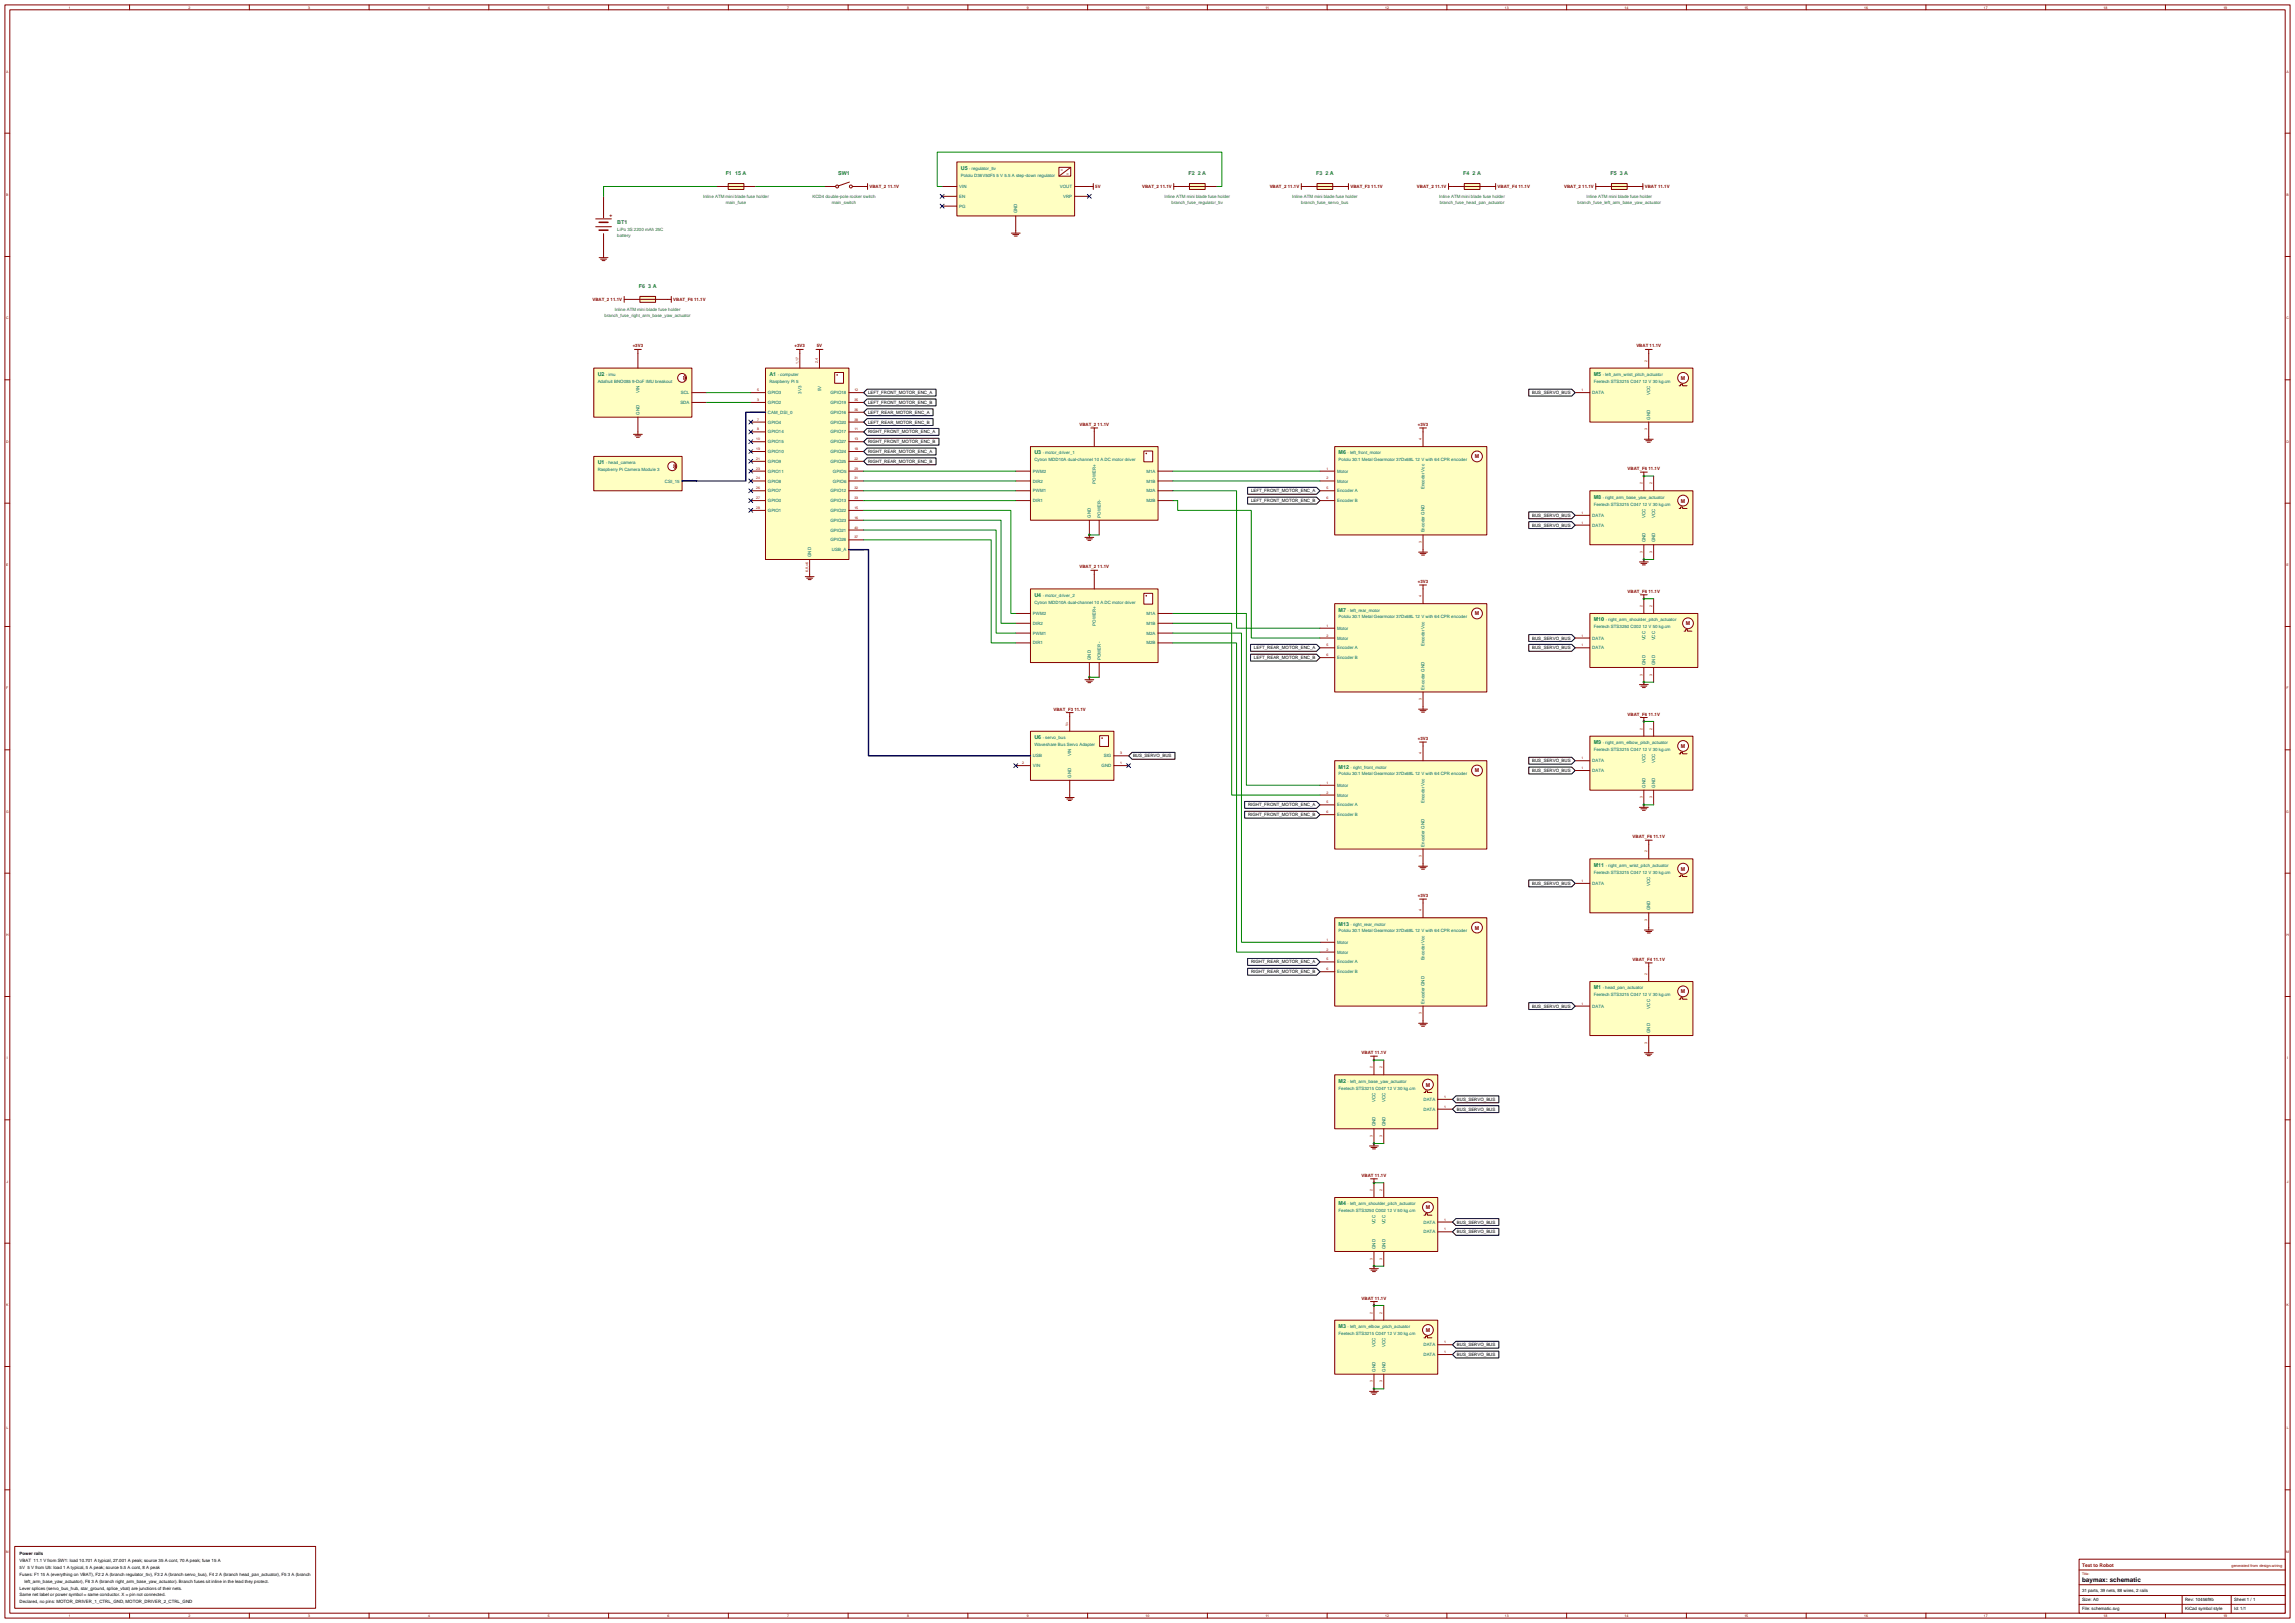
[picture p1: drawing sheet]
<svg xmlns="http://www.w3.org/2000/svg" width="1650mm" height="1167mm" viewBox="0 0 1650 1167" stroke-linecap="round" stroke-linejoin="round" font-family="sans-serif">
<defs><g id="words">
<text font-size="4.6" x="1497" y="1137">baymax: schematic</text>
<g font-size="3.9" fill="#006363">
<text x="522" y="126">F1 15 A</text>
<text x="603" y="126">SW1</text>
<text x="691" y="122">U5</text>
<text x="854" y="126">F2 2 A</text>
<text x="946" y="126">F3 2 A</text>
<text x="1052" y="126">F4 2 A</text>
<text x="1158" y="126">F5 3 A</text>
<text x="444" y="161">BT1</text>
<text x="459" y="207">F6 3 A</text>
<text x="430" y="270">U2</text>
<text x="553" y="270">A1</text>
<text x="1146" y="270">M5</text>
<text x="744" y="327">U3</text>
<text x="962" y="327">M6</text>
<text x="430" y="334">U1</text>
<text x="1146" y="358">M8</text>
<text x="744" y="429">U4</text>
<text x="962" y="440">M7</text>
<text x="1146" y="447">M10</text>
<text x="744" y="531">U6</text>
<text x="1146" y="535">M9</text>
<text x="962" y="552">M12</text>
<text x="1146" y="623">M11</text>
<text x="962" y="665">M13</text>
<text x="1146" y="711">M1</text>
<text x="962" y="778">M2</text>
<text x="962" y="866">M4</text>
<text x="962" y="955">M3</text>
</g>
<g font-size="3.9" fill="#850000">
<text x="1208" y="273">M</text>
<text x="1060" y="329">M</text>
<text x="1208" y="361">M</text>
<text x="1060" y="442">M</text>
<text x="1212" y="449">M</text>
<text x="1208" y="538">M</text>
<text x="1060" y="555">M</text>
<text x="1208" y="626">M</text>
<text x="1060" y="668">M</text>
<text x="1208" y="714">M</text>
<text x="1025" y="781">M</text>
<text x="1025" y="869">M</text>
<text x="1025" y="957">M</text>
</g>
<g font-size="3.5" fill="#850000">
<text x="438" y="156">+</text>
<text x="1497" y="1126">Text to Robot</text>
</g>
<g font-size="3.2" fill="#006363">
<text x="697" y="122">· regulator_5v</text>
<text x="691" y="127">Pololu D36V50F5 5 V 5.5 A step-down regulator</text>
<text x="690" y="135">VIN</text>
<text x="762" y="135">VOUT</text>
<text x="506" y="143">Inline ATM mini blade fuse holder</text>
<text x="584" y="143">KCD4 double-pole rocker switch</text>
<text x="690" y="142">EN</text>
<text x="764" y="142">VRP</text>
<text x="837" y="143">Inline ATM mini blade fuse holder</text>
<text x="929" y="143">Inline ATM mini blade fuse holder</text>
<text x="1035" y="143">Inline ATM mini blade fuse holder</text>
<text x="1141" y="143">Inline ATM mini blade fuse holder</text>
<text x="522" y="147">main_fuse</text>
<text x="598" y="147">main_switch</text>
<text x="690" y="149">PG</text>
<text x="842" y="147">branch_fuse_regulator_5v</text>
<text x="936" y="147">branch_fuse_servo_bus</text>
<text x="1035" y="147">branch_fuse_head_pan_actuator</text>
<text x="1134" y="147">branch_fuse_left_arm_base_yaw_actuator</text>
<text x="731" y="153" transform="rotate(-90 731 153)">GND</text>
<text x="444" y="166">LiPo 3S 2200 mAh 25C</text>
<text x="444" y="170">battery</text>
<text x="435" y="228">branch_fuse_right_arm_base_yaw_actuator</text>
<text x="442" y="224">Inline ATM mini blade fuse holder</text>
<text x="430" y="275">Adafruit BNO085 9-DoF IMU breakout</text>
<text x="436" y="270">· imu</text>
<text x="553" y="275">Raspberry Pi 5</text>
<text x="559" y="270">· computer</text>
<text x="1146" y="275">Feetech STS3215 C047 12 V 30 kg.cm</text>
<text x="1152" y="270">· left_arm_wrist_pitch_actuator</text>
<text x="590" y="281" transform="rotate(-90 590 281)">5V</text>
<text x="460" y="283" transform="rotate(-90 460 283)">VIN</text>
<text x="489" y="283">SCL</text>
<text x="552" y="283">GPIO3</text>
<text x="576" y="283" transform="rotate(-90 576 283)">3V3</text>
<text x="597" y="283">GPIO18</text>
<text x="1145" y="283">DATA</text>
<text x="1186" y="284" transform="rotate(-90 1186 284)">VCC</text>
<text x="489" y="290">SDA</text>
<text x="552" y="290">GPIO2</text>
<text x="597" y="290">GPIO19</text>
<text x="460" y="298" transform="rotate(-90 460 298)">GND</text>
<text x="552" y="297">CAM_DSI_0</text>
<text x="597" y="297">GPIO16</text>
<text x="552" y="305">GPIO4</text>
<text x="597" y="305">GPIO20</text>
<text x="1186" y="302" transform="rotate(-90 1186 302)">GND</text>
<text x="552" y="312">GPIO14</text>
<text x="597" y="312">GPIO17</text>
<text x="552" y="319">GPIO15</text>
<text x="597" y="319">GPIO27</text>
<text x="552" y="326">GPIO10</text>
<text x="597" y="326">GPIO24</text>
<text x="750" y="327">· motor_driver_1</text>
<text x="969" y="327">· left_front_motor</text>
<text x="436" y="334">· head_camera</text>
<text x="552" y="333">GPIO9</text>
<text x="597" y="333">GPIO25</text>
<text x="744" y="332">Cytron MDD10A dual-channel 10 A DC motor driver</text>
<text x="962" y="332">Pololu 30:1 Metal Gearmotor 37Dx68L 12 V with 64 CPR encoder</text>
<text x="430" y="339">Raspberry Pi Camera Module 3</text>
<text x="552" y="340">GPIO11</text>
<text x="599" y="340">GPIO5</text>
<text x="743" y="340">PWM2</text>
<text x="824" y="340">M1A</text>
<text x="961" y="340">Motor</text>
<text x="478" y="347">CSI_15</text>
<text x="552" y="347">GPIO8</text>
<text x="599" y="347">GPIO6</text>
<text x="743" y="347">DIR2</text>
<text x="788" y="348" transform="rotate(-90 788 348)">POWER+</text>
<text x="824" y="347">M1B</text>
<text x="961" y="347">Motor</text>
<text x="552" y="354">GPIO7</text>
<text x="597" y="354">GPIO12</text>
<text x="743" y="354">PWM1</text>
<text x="824" y="354">M2A</text>
<text x="961" y="354">Encoder A</text>
<text x="1024" y="352" transform="rotate(-90 1024 352)">Encoder Vcc</text>
<text x="1152" y="358">· right_arm_base_yaw_actuator</text>
<text x="552" y="361">GPIO0</text>
<text x="597" y="361">GPIO13</text>
<text x="743" y="361">DIR1</text>
<text x="824" y="361">M2B</text>
<text x="961" y="361">Encoder B</text>
<text x="1146" y="363">Feetech STS3215 C047 12 V 30 kg.cm</text>
<text x="552" y="368">GPIO1</text>
<text x="597" y="368">GPIO22</text>
<text x="1145" y="372">DATA</text>
<text x="597" y="375">GPIO23</text>
<text x="784" y="372" transform="rotate(-90 784 372)">GND</text>
<text x="791" y="372" transform="rotate(-90 791 372)">POWER-</text>
<text x="1183" y="372" transform="rotate(-90 1183 372)">VCC</text>
<text x="1190" y="372" transform="rotate(-90 1190 372)">VCC</text>
<text x="597" y="382">GPIO21</text>
<text x="1024" y="383" transform="rotate(-90 1024 383)">Encoder GND</text>
<text x="1145" y="379">DATA</text>
<text x="597" y="389">GPIO26</text>
<text x="1183" y="390" transform="rotate(-90 1183 390)">GND</text>
<text x="1190" y="390" transform="rotate(-90 1190 390)">GND</text>
<text x="583" y="400" transform="rotate(-90 583 400)">GND</text>
<text x="598" y="396">USB_A</text>
<text x="750" y="429">· motor_driver_2</text>
<text x="744" y="434">Cytron MDD10A dual-channel 10 A DC motor driver</text>
<text x="743" y="442">PWM2</text>
<text x="824" y="442">M1A</text>
<text x="969" y="440">· left_rear_motor</text>
<text x="743" y="449">DIR2</text>
<text x="788" y="450" transform="rotate(-90 788 450)">POWER+</text>
<text x="824" y="449">M1B</text>
<text x="962" y="444">Pololu 30:1 Metal Gearmotor 37Dx68L 12 V with 64 CPR encoder</text>
<text x="1154" y="447">· right_arm_shoulder_pitch_actuator</text>
<text x="961" y="453">Motor</text>
<text x="1146" y="452">Feetech STS3250 C002 12 V 50 kg.cm</text>
<text x="743" y="456">PWM1</text>
<text x="824" y="456">M2A</text>
<text x="961" y="460">Motor</text>
<text x="1145" y="460">DATA</text>
<text x="1183" y="460" transform="rotate(-90 1183 460)">VCC</text>
<text x="1190" y="460" transform="rotate(-90 1190 460)">VCC</text>
<text x="743" y="463">DIR1</text>
<text x="824" y="463">M2B</text>
<text x="961" y="467">Encoder A</text>
<text x="1024" y="465" transform="rotate(-90 1024 465)">Encoder Vcc</text>
<text x="1145" y="467">DATA</text>
<text x="961" y="474">Encoder B</text>
<text x="784" y="474" transform="rotate(-90 784 474)">GND</text>
<text x="791" y="474" transform="rotate(-90 791 474)">POWER-</text>
<text x="1183" y="478" transform="rotate(-90 1183 478)">GND</text>
<text x="1190" y="478" transform="rotate(-90 1190 478)">GND</text>
<text x="1024" y="496" transform="rotate(-90 1024 496)">Encoder GND</text>
<text x="750" y="531">· servo_bus</text>
<text x="744" y="536">Waveshare Bus Servo Adapter</text>
<text x="1146" y="540">Feetech STS3215 C047 12 V 30 kg.cm</text>
<text x="1152" y="535">· right_arm_elbow_pitch_actuator</text>
<text x="743" y="544">USB</text>
<text x="770" y="544" transform="rotate(-90 770 544)">VIN</text>
<text x="794" y="544">SIG</text>
<text x="743" y="551">VIN</text>
<text x="792" y="551">GND</text>
<text x="1145" y="548">DATA</text>
<text x="1183" y="549" transform="rotate(-90 1183 549)">VCC</text>
<text x="1190" y="549" transform="rotate(-90 1190 549)">VCC</text>
<text x="962" y="557">Pololu 30:1 Metal Gearmotor 37Dx68L 12 V with 64 CPR encoder</text>
<text x="971" y="552">· right_front_motor</text>
<text x="1145" y="555">DATA</text>
<text x="770" y="559" transform="rotate(-90 770 559)">GND</text>
<text x="961" y="566">Motor</text>
<text x="1183" y="566" transform="rotate(-90 1183 566)">GND</text>
<text x="1190" y="566" transform="rotate(-90 1190 566)">GND</text>
<text x="961" y="573">Motor</text>
<text x="961" y="580">Encoder A</text>
<text x="1024" y="578" transform="rotate(-90 1024 578)">Encoder Vcc</text>
<text x="961" y="587">Encoder B</text>
<text x="1024" y="609" transform="rotate(-90 1024 609)">Encoder GND</text>
<text x="1154" y="623">· right_arm_wrist_pitch_actuator</text>
<text x="1146" y="628">Feetech STS3215 C047 12 V 30 kg.cm</text>
<text x="1145" y="636">DATA</text>
<text x="1186" y="637" transform="rotate(-90 1186 637)">VCC</text>
<text x="1186" y="654" transform="rotate(-90 1186 654)">GND</text>
<text x="971" y="665">· right_rear_motor</text>
<text x="962" y="670">Pololu 30:1 Metal Gearmotor 37Dx68L 12 V with 64 CPR encoder</text>
<text x="961" y="678">Motor</text>
<text x="961" y="686">Motor</text>
<text x="961" y="693">Encoder A</text>
<text x="1024" y="690" transform="rotate(-90 1024 690)">Encoder Vcc</text>
<text x="961" y="700">Encoder B</text>
<text x="1152" y="711">· head_pan_actuator</text>
<text x="1146" y="716">Feetech STS3215 C047 12 V 30 kg.cm</text>
<text x="1024" y="721" transform="rotate(-90 1024 721)">Encoder GND</text>
<text x="1145" y="724">DATA</text>
<text x="1186" y="725" transform="rotate(-90 1186 725)">VCC</text>
<text x="1186" y="743" transform="rotate(-90 1186 743)">GND</text>
<text x="969" y="778">· left_arm_base_yaw_actuator</text>
<text x="962" y="783">Feetech STS3215 C047 12 V 30 kg.cm</text>
<text x="989" y="792" transform="rotate(-90 989 792)">VCC</text>
<text x="996" y="792" transform="rotate(-90 996 792)">VCC</text>
<text x="1023" y="791">DATA</text>
<text x="1023" y="798">DATA</text>
<text x="989" y="810" transform="rotate(-90 989 810)">GND</text>
<text x="996" y="810" transform="rotate(-90 996 810)">GND</text>
<text x="969" y="866">· left_arm_shoulder_pitch_actuator</text>
<text x="962" y="871">Feetech STS3250 C002 12 V 50 kg.cm</text>
<text x="989" y="880" transform="rotate(-90 989 880)">VCC</text>
<text x="996" y="880" transform="rotate(-90 996 880)">VCC</text>
<text x="1023" y="880">DATA</text>
<text x="1023" y="887">DATA</text>
<text x="989" y="898" transform="rotate(-90 989 898)">GND</text>
<text x="996" y="898" transform="rotate(-90 996 898)">GND</text>
<text x="962" y="960">Feetech STS3215 C047 12 V 30 kg.cm</text>
<text x="969" y="955">· left_arm_elbow_pitch_actuator</text>
<text x="989" y="968" transform="rotate(-90 989 968)">VCC</text>
<text x="996" y="968" transform="rotate(-90 996 968)">VCC</text>
<text x="1023" y="968">DATA</text>
<text x="1023" y="975">DATA</text>
<text x="989" y="986" transform="rotate(-90 989 986)">GND</text>
<text x="996" y="986" transform="rotate(-90 996 986)">GND</text>
</g>
<g font-size="3.2" fill="#850000">
<text x="625" y="135">VBAT_2 11.1V</text>
<text x="787" y="135">5V</text>
<text x="821" y="135">VBAT_2 11.1V</text>
<text x="913" y="135">VBAT_2 11.1V</text>
<text x="971" y="135">VBAT_F3 11.1V</text>
<text x="1019" y="135">VBAT_2 11.1V</text>
<text x="1077" y="135">VBAT_F4 11.1V</text>
<text x="1124" y="135">VBAT_2 11.1V</text>
<text x="1183" y="135">VBAT 11.1V</text>
<text x="426" y="216">VBAT_2 11.1V</text>
<text x="484" y="216">VBAT_F6 11.1V</text>
<text x="455" y="250">+3V3</text>
<text x="571" y="250">+3V3</text>
<text x="587" y="250">5V</text>
<text x="1176" y="250">VBAT 11.1V</text>
<text x="776" y="306">VBAT_2 11.1V</text>
<text x="1019" y="306">+3V3</text>
<text x="1170" y="338">VBAT_F6 11.1V</text>
<text x="776" y="409">VBAT_2 11.1V</text>
<text x="1019" y="419">+3V3</text>
<text x="1170" y="426">VBAT_F6 11.1V</text>
<text x="757" y="511">VBAT_F3 11.1V</text>
<text x="1170" y="514">VBAT_F6 11.1V</text>
<text x="1019" y="532">+3V3</text>
<text x="1174" y="603">VBAT_F6 11.1V</text>
<text x="1019" y="645">+3V3</text>
<text x="1174" y="691">VBAT_F4 11.1V</text>
<text x="979" y="758">VBAT 11.1V</text>
<text x="979" y="846">VBAT 11.1V</text>
<text x="979" y="934">VBAT 11.1V</text>
</g>
<g font-size="3.2">
<text x="624" y="283">LEFT_FRONT_MOTOR_ENC_A</text>
<text x="1102" y="283">BUS_SERVO_BUS</text>
<text x="624" y="290">LEFT_FRONT_MOTOR_ENC_B</text>
<text x="624" y="297">LEFT_REAR_MOTOR_ENC_A</text>
<text x="624" y="305">LEFT_REAR_MOTOR_ENC_B</text>
<text x="624" y="312">RIGHT_FRONT_MOTOR_ENC_A</text>
<text x="624" y="319">RIGHT_FRONT_MOTOR_ENC_B</text>
<text x="624" y="326">RIGHT_REAR_MOTOR_ENC_A</text>
<text x="624" y="333">RIGHT_REAR_MOTOR_ENC_B</text>
<text x="899" y="354">LEFT_FRONT_MOTOR_ENC_A</text>
<text x="899" y="361">LEFT_FRONT_MOTOR_ENC_B</text>
<text x="1102" y="372">BUS_SERVO_BUS</text>
<text x="1102" y="379">BUS_SERVO_BUS</text>
<text x="1102" y="460">BUS_SERVO_BUS</text>
<text x="902" y="467">LEFT_REAR_MOTOR_ENC_A</text>
<text x="1102" y="467">BUS_SERVO_BUS</text>
<text x="902" y="474">LEFT_REAR_MOTOR_ENC_B</text>
<text x="815" y="544">BUS_SERVO_BUS</text>
<text x="1102" y="548">BUS_SERVO_BUS</text>
<text x="1102" y="555">BUS_SERVO_BUS</text>
<text x="897" y="580">RIGHT_FRONT_MOTOR_ENC_A</text>
<text x="897" y="587">RIGHT_FRONT_MOTOR_ENC_B</text>
<text x="1102" y="636">BUS_SERVO_BUS</text>
<text x="899" y="693">RIGHT_REAR_MOTOR_ENC_A</text>
<text x="899" y="700">RIGHT_REAR_MOTOR_ENC_B</text>
<text x="1102" y="724">BUS_SERVO_BUS</text>
<text x="1047" y="791">BUS_SERVO_BUS</text>
<text x="1047" y="798">BUS_SERVO_BUS</text>
<text x="1047" y="880">BUS_SERVO_BUS</text>
<text x="1047" y="887">BUS_SERVO_BUS</text>
<text x="1047" y="968">BUS_SERVO_BUS</text>
<text x="1047" y="975">BUS_SERVO_BUS</text>
<text x="14" y="1118">Power rails</text>
<text x="14" y="1123">VBAT 11.1 V from SW1: load 10.701 A typical, 27.001 A peak; source 35 A cont, 70 A peak; fuse 15 A</text>
<text x="14" y="1128">5V 5 V from U5: load 1 A typical, 5 A peak; source 5.5 A cont, 8 A peak</text>
<text x="14" y="1133">Fuses: F1 15 A (everything on VBAT), F2 2 A (branch regulator_5v), F3 2 A (branch servo_bus), F4 2 A (branch head_pan_actuator), F5 3 A (branch</text>
<text x="18" y="1138">left_arm_base_yaw_actuator), F6 3 A (branch right_arm_base_yaw_actuator). Branch fuses sit inline in the lead they protect.</text>
<text x="14" y="1143">Lever splices (servo_bus_hub, star_ground, splice_vbat) are junctions of their nets.</text>
<text x="1497" y="1144">31 parts, 39 nets, 88 wires, 2 rails</text>
<text x="14" y="1148">Same net label or power symbol = same conductor. X = pin not connected.</text>
<text x="1497" y="1151">Size: A0</text>
<text x="1571" y="1151">Rev: 10456f9b</text>
<text x="1606" y="1151">Sheet 1 / 1</text>
<text x="14" y="1153">Declared, no pins: MOTOR_DRIVER_1_CTRL_GND, MOTOR_DRIVER_2_CTRL_GND</text>
<text x="1497" y="1157">File: schematic.svg</text>
<text x="1571" y="1157">KiCad symbol style</text>
<text x="1606" y="1157">Id: 1/1</text>
</g>
<g font-size="2.8" fill="#850000">
<text x="763" y="123">=</text>
<text x="767" y="126">=</text>
<text x="1604" y="1126">generated from design.wiring</text>
</g>
<g font-size="2.5" fill="#850000">
<text x="49" y="6">1</text>
<text x="136" y="6">2</text>
<text x="222" y="6">3</text>
<text x="308" y="6">4</text>
<text x="394" y="6">5</text>
<text x="480" y="6">6</text>
<text x="566" y="6">7</text>
<text x="652" y="6">8</text>
<text x="738" y="6">9</text>
<text x="824" y="6">10</text>
<text x="910" y="6">11</text>
<text x="996" y="6">12</text>
<text x="1082" y="6">13</text>
<text x="1168" y="6">14</text>
<text x="1254" y="6">15</text>
<text x="1340" y="6">16</text>
<text x="1426" y="6">17</text>
<text x="1512" y="6">18</text>
<text x="1598" y="6">19</text>
<text x="4" y="52">A</text>
<text x="1644" y="52">A</text>
<text x="4" y="141">B</text>
<text x="1644" y="141">B</text>
<text x="4" y="230">C</text>
<text x="1644" y="230">C</text>
<text x="4" y="318">D</text>
<text x="1644" y="318">D</text>
<text x="4" y="407">E</text>
<text x="1644" y="407">E</text>
<text x="5" y="496">F</text>
<text x="1644" y="496">F</text>
<text x="4" y="584">G</text>
<text x="1644" y="584">G</text>
<text x="4" y="673">H</text>
<text x="1644" y="673">H</text>
<text x="5" y="762">I</text>
<text x="1644" y="762">I</text>
<text x="5" y="850">J</text>
<text x="1644" y="850">J</text>
<text x="4" y="939">K</text>
<text x="1644" y="939">K</text>
<text x="5" y="1027">L</text>
<text x="1644" y="1027">L</text>
<text x="4" y="1116">M</text>
<text x="1644" y="1116">M</text>
<text x="1497" y="1132">Title:</text>
<text x="49" y="1162">1</text>
<text x="136" y="1162">2</text>
<text x="222" y="1162">3</text>
<text x="308" y="1162">4</text>
<text x="394" y="1162">5</text>
<text x="480" y="1162">6</text>
<text x="566" y="1162">7</text>
<text x="652" y="1162">8</text>
<text x="738" y="1162">9</text>
<text x="824" y="1162">10</text>
<text x="910" y="1162">11</text>
<text x="996" y="1162">12</text>
<text x="1082" y="1162">13</text>
<text x="1168" y="1162">14</text>
<text x="1254" y="1162">15</text>
<text x="1340" y="1162">16</text>
<text x="1426" y="1162">17</text>
<text x="1512" y="1162">18</text>
<text x="1598" y="1162">19</text>
</g>
<g font-size="2.5" fill="#a80000">
<text x="574" y="262" transform="rotate(-90 574 262)">1,17</text>
<text x="588" y="261" transform="rotate(-90 588 261)">2,4</text>
<text x="1184" y="260" transform="rotate(-90 1184 260)">2</text>
<text x="544" y="281">5</text>
<text x="614" y="281">12</text>
<text x="1137" y="281">1</text>
<text x="544" y="288">3</text>
<text x="614" y="288">35</text>
<text x="614" y="295">36</text>
<text x="544" y="302">7</text>
<text x="614" y="302">38</text>
<text x="544" y="309">8</text>
<text x="614" y="309">11</text>
<text x="1184" y="309" transform="rotate(-90 1184 309)">3</text>
<text x="544" y="316">10</text>
<text x="614" y="316">13</text>
<text x="1022" y="316" transform="rotate(-90 1022 316)">4</text>
<text x="544" y="323">19</text>
<text x="614" y="323">18</text>
<text x="544" y="331">21</text>
<text x="614" y="331">22</text>
<text x="544" y="338">23</text>
<text x="614" y="338">29</text>
<text x="954" y="338">1</text>
<text x="544" y="345">24</text>
<text x="614" y="345">31</text>
<text x="954" y="345">2</text>
<text x="544" y="352">26</text>
<text x="614" y="352">32</text>
<text x="954" y="352">5</text>
<text x="1181" y="348" transform="rotate(-90 1181 348)">2</text>
<text x="1188" y="348" transform="rotate(-90 1188 348)">2</text>
<text x="544" y="359">27</text>
<text x="614" y="359">33</text>
<text x="954" y="359">6</text>
<text x="544" y="366">28</text>
<text x="614" y="366">15</text>
<text x="1137" y="369">1</text>
<text x="614" y="373">16</text>
<text x="1137" y="376">1</text>
<text x="614" y="380">40</text>
<text x="614" y="387">37</text>
<text x="1022" y="391" transform="rotate(-90 1022 391)">3</text>
<text x="1181" y="398" transform="rotate(-90 1181 398)">3</text>
<text x="1188" y="398" transform="rotate(-90 1188 398)">3</text>
<text x="581" y="411" transform="rotate(-90 581 411)">6,9,+6</text>
<text x="1022" y="429" transform="rotate(-90 1022 429)">4</text>
<text x="1181" y="436" transform="rotate(-90 1181 436)">2</text>
<text x="1188" y="436" transform="rotate(-90 1188 436)">2</text>
<text x="954" y="450">1</text>
<text x="954" y="458">2</text>
<text x="1137" y="458">1</text>
<text x="954" y="465">5</text>
<text x="1137" y="465">1</text>
<text x="954" y="472">6</text>
<text x="1181" y="486" transform="rotate(-90 1181 486)">3</text>
<text x="1188" y="486" transform="rotate(-90 1188 486)">3</text>
<text x="1022" y="503" transform="rotate(-90 1022 503)">3</text>
<text x="768" y="522" transform="rotate(-90 768 522)">V+</text>
<text x="1181" y="525" transform="rotate(-90 1181 525)">2</text>
<text x="1188" y="525" transform="rotate(-90 1188 525)">2</text>
<text x="805" y="542">3</text>
<text x="1022" y="542" transform="rotate(-90 1022 542)">4</text>
<text x="1137" y="546">1</text>
<text x="735" y="549">2</text>
<text x="805" y="549">1</text>
<text x="1137" y="553">1</text>
<text x="954" y="563">1</text>
<text x="954" y="570">2</text>
<text x="1181" y="574" transform="rotate(-90 1181 574)">3</text>
<text x="1188" y="574" transform="rotate(-90 1188 574)">3</text>
<text x="954" y="577">5</text>
<text x="954" y="585">6</text>
<text x="1022" y="616" transform="rotate(-90 1022 616)">3</text>
<text x="1184" y="613" transform="rotate(-90 1184 613)">2</text>
<text x="1137" y="634">1</text>
<text x="1022" y="655" transform="rotate(-90 1022 655)">4</text>
<text x="1184" y="662" transform="rotate(-90 1184 662)">3</text>
<text x="954" y="676">1</text>
<text x="954" y="683">2</text>
<text x="954" y="690">5</text>
<text x="954" y="697">6</text>
<text x="1184" y="701" transform="rotate(-90 1184 701)">2</text>
<text x="1137" y="722">1</text>
<text x="1022" y="729" transform="rotate(-90 1022 729)">3</text>
<text x="1184" y="750" transform="rotate(-90 1184 750)">3</text>
<text x="987" y="768" transform="rotate(-90 987 768)">2</text>
<text x="994" y="768" transform="rotate(-90 994 768)">2</text>
<text x="1038" y="789">1</text>
<text x="1038" y="796">1</text>
<text x="987" y="817" transform="rotate(-90 987 817)">3</text>
<text x="994" y="817" transform="rotate(-90 994 817)">3</text>
<text x="987" y="856" transform="rotate(-90 987 856)">2</text>
<text x="994" y="856" transform="rotate(-90 994 856)">2</text>
<text x="1038" y="877">1</text>
<text x="1038" y="884">1</text>
<text x="987" y="906" transform="rotate(-90 987 906)">3</text>
<text x="994" y="906" transform="rotate(-90 994 906)">3</text>
<text x="987" y="944" transform="rotate(-90 987 944)">2</text>
<text x="994" y="944" transform="rotate(-90 994 944)">2</text>
<text x="1038" y="966">1</text>
<text x="1038" y="973">1</text>
<text x="987" y="994" transform="rotate(-90 987 994)">3</text>
<text x="994" y="994" transform="rotate(-90 994 994)">3</text>
</g>
</g></defs>
<g fill="none" stroke="#850000" stroke-width=".72">
<path d="M4 4h1642v1159h-1642zM7 7h1636v1153h-1636zM93 4v3M179 4v3M265 4v3M351 4v3M438 4v3M524 4v3M610 4v3M696 4v3M782 4v3M868 4v3"/>
<path d="M954 4v3M1040 4v3M1126 4v3M1212 4v3M1299 4v3M1385 4v3M1471 4v3M1557 4v3M4 96h3M1643 96h3M4 184h3M1643 184h3"/>
<path d="M4 273h3M1643 273h3M4 362h3M1643 362h3M4 450h3M1643 450h3M4 539h3M1643 539h3M4 628h3M1643 628h3M4 716h3M1643 716h3"/>
<path d="M4 805h3M1643 805h3M4 894h3M1643 894h3M4 982h3M1643 982h3M4 1071h3M1643 1071h3M93 1160v3M179 1160v3M265 1160v3M351 1160v3"/>
<path d="M438 1160v3M524 1160v3M610 1160v3M696 1160v3M782 1160v3M868 1160v3M954 1160v3M1040 1160v3M1126 1160v3M1212 1160v3M1299 1160v3M1385 1160v3"/>
<path d="M1471 1160v3M1557 1160v3"/>
</g>
<path d="M960 321h109v64h-109z" fill="#ffffc2" stroke="#850000" stroke-width=".72"/>
<circle cx="1062" cy="328" r="4" fill="#fff" stroke="#850000" stroke-width=".72"/>
<path d="M1023 310v11M949 339h11M949 346h11M949 353h11M949 360h11M1023 385v10" fill="none" stroke="#850000" stroke-width=".72"/>
<path d="M960 434h109v63h-109z" fill="#ffffc2" stroke="#850000" stroke-width=".72"/>
<circle cx="1062" cy="441" r="4" fill="#fff" stroke="#850000" stroke-width=".72"/>
<path d="M1023 423v11M949 452h11M949 459h11M949 466h11M949 473h11M1023 497v11" fill="none" stroke="#850000" stroke-width=".72"/>
<path d="M960 547h109v63h-109z" fill="#ffffc2" stroke="#850000" stroke-width=".72"/>
<circle cx="1062" cy="554" r="4" fill="#fff" stroke="#850000" stroke-width=".72"/>
<path d="M1023 536v11M949 564h11M949 571h11M949 579h11M949 586h11M1023 610v11" fill="none" stroke="#850000" stroke-width=".72"/>
<path d="M960 660h109v63h-109z" fill="#ffffc2" stroke="#850000" stroke-width=".72"/>
<circle cx="1062" cy="667" r="4" fill="#fff" stroke="#850000" stroke-width=".72"/>
<path d="M428 157h12M434 141v16M428 163h12M434 168v15M1023 649v11M949 677h11M949 684h11M949 691h11M949 698h11M1023 723v11" fill="none" stroke="#850000" stroke-width=".72"/>
<path d="M431 160h6M431 165h6" fill="none" stroke="#850000" stroke-width="1.1"/>
<path d="M550 265h60v137h-60z" fill="#ffffc2" stroke="#850000" stroke-width=".72"/>
<path d="M600 268h6v8h-6z" fill="#fff" stroke="#850000" stroke-width=".72"/>
<circle cx="602" cy="270" r=".6" fill="#850000"/>
<g fill="none" stroke="#850000" stroke-width=".72">
<path d="M575 254v11M589 254v11M540 289h10M540 282h10M540 296h10M610 289h11M610 282h11M610 296h11M540 303h10M540 310h10M540 317h10M610 303h11"/>
<path d="M610 310h11M610 317h11M540 325h10M540 332h10M540 339h10M610 325h11M610 332h11M610 339h11M540 346h10M540 353h10M540 360h10M610 346h11"/>
<path d="M610 353h11M610 360h11M540 367h10M610 367h11M610 374h11M610 388h11M610 381h11M610 395h11M582 402v11"/>
</g>
<path d="M540 296h10M610 395h11" fill="none" stroke="#0000c7" stroke-width="1.1"/>
<path d="M741 321h92v53h-92z" fill="#ffffc2" stroke="#850000" stroke-width=".72"/>
<path d="M822 324h7v8h-7z" fill="#fff" stroke="#850000" stroke-width=".72"/>
<circle cx="824" cy="326" r=".6" fill="#850000"/>
<path d="M787 310v11M730 339h11M833 339h10M730 346h11M730 353h11M730 360h11M833 346h10M833 353h10M833 360h10M783 374v11M790 374v11" fill="none" stroke="#850000" stroke-width=".72"/>
<path d="M741 423h92v53h-92z" fill="#ffffc2" stroke="#850000" stroke-width=".72"/>
<path d="M822 427h7v7h-7z" fill="#fff" stroke="#850000" stroke-width=".72"/>
<circle cx="824" cy="428" r=".6" fill="#850000"/>
<path d="M787 413v10M730 441h11M730 448h11M730 455h11M833 441h10M833 448h10M833 455h10M730 462h11M783 476v11M790 476v11M833 462h10" fill="none" stroke="#850000" stroke-width=".72"/>
<path d="M741 526h60v35h-60z" fill="#ffffc2" stroke="#850000" stroke-width=".72"/>
<path d="M791 529h6v8h-6z" fill="#fff" stroke="#850000" stroke-width=".72"/>
<circle cx="792" cy="531" r=".6" fill="#850000"/>
<path d="M769 515v11M730 550h11M730 543h11M801 550h10M801 543h10M769 561v10" fill="none" stroke="#850000" stroke-width=".72"/>
<path d="M730 543h11" fill="none" stroke="#0000c7" stroke-width="1.1"/>
<path d="M427 265h70v35h-70z" fill="#ffffc2" stroke="#850000" stroke-width=".72"/>
<circle cx="490" cy="272" r="3" fill="#fff" stroke="#850000" stroke-width=".72"/>
<path d="M459 254v11M491 271l1 1-1 1M492 270l1 2-1 1M459 300v10M497 282h11M497 289h11" fill="none" stroke="#850000" stroke-width=".72"/>
<path d="M688 116h85v39h-85z" fill="#ffffc2" stroke="#850000" stroke-width=".72"/>
<path d="M761 120h9v7h-9z" fill="#fff" stroke="#850000" stroke-width=".72"/>
<path d="M677 134h11M770 120l-9 7M773 134h10M677 141h11M677 148h11M730 155v11M773 141h10" fill="none" stroke="#850000" stroke-width=".72"/>
<g fill="#fff" stroke="#850000" stroke-width=".72">
<circle cx="602" cy="134" r="1.1"/>
<circle cx="612" cy="134" r="1.1"/>
</g>
<path d="M593 134h8M611 131l-8 3M613 134h8" fill="none" stroke="#850000" stroke-width=".72"/>
<path d="M960 773h74v38h-74z" fill="#ffffc2" stroke="#850000" stroke-width=".72"/>
<circle cx="1027" cy="780" r="4" fill="#fff" stroke="#850000" stroke-width=".72"/>
<path d="M988 762v11M995 762v11M1024 785h1v-1h1v1h3M1034 790h10M1034 797h10M988 811v11M995 811v11" fill="none" stroke="#850000" stroke-width=".72"/>
<path d="M960 861h74v39h-74z" fill="#ffffc2" stroke="#850000" stroke-width=".72"/>
<circle cx="1027" cy="868" r="4" fill="#fff" stroke="#850000" stroke-width=".72"/>
<path d="M988 850v11M995 850v11M1024 873h1v-1h1v1h3M1034 878h10M988 900v10M995 900v10M1034 885h10" fill="none" stroke="#850000" stroke-width=".72"/>
<path d="M960 949h74v39h-74z" fill="#ffffc2" stroke="#850000" stroke-width=".72"/>
<circle cx="1027" cy="956" r="4" fill="#fff" stroke="#850000" stroke-width=".72"/>
<path d="M988 938v11M995 938v11M1024 962h1v-1h1v1h3M1034 967h10M1034 974h10M988 988v10M995 988v10" fill="none" stroke="#850000" stroke-width=".72"/>
<path d="M1143 265h74v38h-74z" fill="#ffffc2" stroke="#850000" stroke-width=".72"/>
<circle cx="1210" cy="272" r="4" fill="#fff" stroke="#850000" stroke-width=".72"/>
<path d="M1185 254v11M1207 277h1v-1h2v1h3M1132 282h11M1185 303v11" fill="none" stroke="#850000" stroke-width=".72"/>
<path d="M1143 353h74v39h-74z" fill="#ffffc2" stroke="#850000" stroke-width=".72"/>
<circle cx="1210" cy="360" r="4" fill="#fff" stroke="#850000" stroke-width=".72"/>
<path d="M1182 342v11M1189 342v11M1132 370h11M1132 377h11M1207 365h1v-1h2v1h3M1182 392v10M1189 392v10" fill="none" stroke="#850000" stroke-width=".72"/>
<path d="M1143 441h78v39h-78z" fill="#ffffc2" stroke="#850000" stroke-width=".72"/>
<circle cx="1214" cy="448" r="4" fill="#fff" stroke="#850000" stroke-width=".72"/>
<path d="M1182 430v11M1189 430v11M1132 459h11M1211 454h1v-1h1v1h3M1132 466h11M1182 480v10M1189 480v10" fill="none" stroke="#850000" stroke-width=".72"/>
<path d="M1143 529h74v39h-74z" fill="#ffffc2" stroke="#850000" stroke-width=".72"/>
<circle cx="1210" cy="536" r="4" fill="#fff" stroke="#850000" stroke-width=".72"/>
<path d="M1182 519v10M1189 519v10M1132 547h11M1132 554h11M1207 542h1v-1h2v1h3M1182 568v11M1189 568v11" fill="none" stroke="#850000" stroke-width=".72"/>
<path d="M1143 617h74v39h-74z" fill="#ffffc2" stroke="#850000" stroke-width=".72"/>
<circle cx="1210" cy="624" r="4" fill="#fff" stroke="#850000" stroke-width=".72"/>
<path d="M1185 607v10M1132 635h11M1207 630h1v-1h2v1h3M1185 656v11" fill="none" stroke="#850000" stroke-width=".72"/>
<path d="M1143 706h74v38h-74z" fill="#ffffc2" stroke="#850000" stroke-width=".72"/>
<circle cx="1210" cy="713" r="4" fill="#fff" stroke="#850000" stroke-width=".72"/>
<path d="M1185 695v11M1207 718h1v-1h2v1h3M1132 723h11M1185 744v11" fill="none" stroke="#850000" stroke-width=".72"/>
<path d="M427 328h63v25h-63z" fill="#ffffc2" stroke="#850000" stroke-width=".72"/>
<circle cx="483" cy="335" r="3" fill="#fff" stroke="#850000" stroke-width=".72"/>
<path d="M484 334l1 1-1 1M485 333l1 2-1 2M490 346h11" fill="none" stroke="#850000" stroke-width=".72"/>
<path d="M490 346h11" fill="none" stroke="#0000c7" stroke-width="1.1"/>
<path d="M524 132h11v4h-11z" fill="#ffffc2" stroke="#850000" stroke-width=".72"/>
<path d="M515 134h28" fill="none" stroke="#850000" stroke-width=".72"/>
<path d="M855 132h11v4h-11z" fill="#ffffc2" stroke="#850000" stroke-width=".72"/>
<path d="M847 134h28" fill="none" stroke="#850000" stroke-width=".72"/>
<path d="M947 132h11v4h-11z" fill="#ffffc2" stroke="#850000" stroke-width=".72"/>
<path d="M938 134h29" fill="none" stroke="#850000" stroke-width=".72"/>
<path d="M1053 132h11v4h-11z" fill="#ffffc2" stroke="#850000" stroke-width=".72"/>
<path d="M1044 134h28" fill="none" stroke="#850000" stroke-width=".72"/>
<path d="M1159 132h11v4h-11z" fill="#ffffc2" stroke="#850000" stroke-width=".72"/>
<path d="M1150 134h28" fill="none" stroke="#850000" stroke-width=".72"/>
<path d="M460 213h11v4h-11z" fill="#ffffc2" stroke="#850000" stroke-width=".72"/>
<path d="M452 215h28" fill="none" stroke="#850000" stroke-width=".72"/>
<path d="M783 385h7" fill="none" stroke="#008500" stroke-width=".72"/>
<circle cx="783" cy="385" r=".9" fill="#008500"/>
<path d="M783 487h7" fill="none" stroke="#008500" stroke-width=".72"/>
<circle cx="783" cy="487" r=".9" fill="#008500"/>
<path d="M988 762h7" fill="none" stroke="#008500" stroke-width=".72"/>
<circle cx="988" cy="762" r=".9" fill="#008500"/>
<path d="M988 822h7" fill="none" stroke="#008500" stroke-width=".72"/>
<circle cx="988" cy="822" r=".9" fill="#008500"/>
<path d="M988 850h7" fill="none" stroke="#008500" stroke-width=".72"/>
<circle cx="988" cy="850" r=".9" fill="#008500"/>
<path d="M988 910h7" fill="none" stroke="#008500" stroke-width=".72"/>
<circle cx="988" cy="910" r=".9" fill="#008500"/>
<path d="M988 938h7" fill="none" stroke="#008500" stroke-width=".72"/>
<circle cx="988" cy="938" r=".9" fill="#008500"/>
<path d="M988 998h7" fill="none" stroke="#008500" stroke-width=".72"/>
<circle cx="988" cy="998" r=".9" fill="#008500"/>
<path d="M1182 342h7" fill="none" stroke="#008500" stroke-width=".72"/>
<circle cx="1182" cy="342" r=".9" fill="#008500"/>
<path d="M1182 402h7" fill="none" stroke="#008500" stroke-width=".72"/>
<circle cx="1182" cy="402" r=".9" fill="#008500"/>
<path d="M1182 430h7" fill="none" stroke="#008500" stroke-width=".72"/>
<circle cx="1182" cy="430" r=".9" fill="#008500"/>
<path d="M1182 490h7" fill="none" stroke="#008500" stroke-width=".72"/>
<circle cx="1182" cy="490" r=".9" fill="#008500"/>
<path d="M1182 519h7" fill="none" stroke="#008500" stroke-width=".72"/>
<circle cx="1182" cy="519" r=".9" fill="#008500"/>
<path d="M1182 579h7" fill="none" stroke="#008500" stroke-width=".72"/>
<circle cx="1182" cy="579" r=".9" fill="#008500"/>
<path d="M1021 308h5M1023 308v2M1020 397h6M1021 398h4M1022 399h2M1023 395v2" fill="none" stroke="#850000" stroke-width=".72"/>
<g fill="#fff" stroke="#000" stroke-width=".72">
<path d="M897 350h50l2 3-2 2h-50z"/>
<path d="M897 357h50l2 3-2 2h-50z"/>
</g>
<path d="M1021 421h5M1023 421v2M1020 510h6M1021 511h4M1022 512h2M1023 508v2" fill="none" stroke="#850000" stroke-width=".72"/>
<g fill="#fff" stroke="#000" stroke-width=".72">
<path d="M899 463h48l2 3-2 2h-48z"/>
<path d="M899 470h48l2 3-2 2h-48z"/>
</g>
<path d="M1021 533h5M1023 533v3M1020 623h6M1021 624h4M1022 625h2M1023 621v2" fill="none" stroke="#850000" stroke-width=".72"/>
<g fill="#fff" stroke="#000" stroke-width=".72">
<path d="M895 576h52l2 3-2 2h-52z"/>
<path d="M895 583h52l2 3-2 2h-52z"/>
</g>
<path d="M1021 646h5M1023 646v3M1020 736h6M1021 737h4M1022 738h2M1023 734v2" fill="none" stroke="#850000" stroke-width=".72"/>
<g fill="#fff" stroke="#000" stroke-width=".72">
<path d="M897 689h50l2 2-2 3h-50z"/>
<path d="M897 696h50l2 2-2 3h-50z"/>
</g>
<path d="M431 185h6M432 186h4M433 187h2M434 183v2M573 251h4M575 251v3M587 251h5M589 251v3M579 415h6M580 416h4M581 417h2M582 413v2" fill="none" stroke="#850000" stroke-width=".72"/>
<path d="M538 302l3 3M538 309l3 3M538 316l3 3M541 302l-3 3M541 309l-3 3M541 316l-3 3" fill="none" stroke="#0000c7" stroke-width=".72"/>
<g fill="#fff" stroke="#000" stroke-width=".72">
<path d="M621 310l2-2h52v5h-52z"/>
<path d="M621 282l2-2h50v5h-50z"/>
<path d="M621 317l2-2h52v5h-52z"/>
<path d="M621 325l2-3h50v5h-50z"/>
</g>
<path d="M538 323l3 3M538 330l3 3M541 323l-3 3M541 330l-3 3" fill="none" stroke="#0000c7" stroke-width=".72"/>
<path d="M621 332l2-3h50v5h-50z" fill="#fff" stroke="#000" stroke-width=".72"/>
<path d="M538 337l3 3M541 337l-3 3M538 344l3 3M538 351l3 3M538 358l3 3M541 344l-3 3M541 351l-3 3M541 358l-3 3M538 365l3 3M541 365l-3 3" fill="none" stroke="#0000c7" stroke-width=".72"/>
<g fill="#fff" stroke="#000" stroke-width=".72">
<path d="M621 289l2-2h50v5h-50z"/>
<path d="M621 296l2-2h48v5h-48z"/>
<path d="M621 303l2-2h48v5h-48z"/>
</g>
<g fill="none" stroke="#850000" stroke-width=".72">
<path d="M784 308h5M787 308v2M780 386h6M781 387h4M782 388h2M783 385v1M784 410h5M787 410v3M780 489h6M781 490h4M782 491h2M783 487v2"/>
<path d="M767 512h5M769 512v3M766 573h6M767 574h4M768 575h2M769 571v2"/>
</g>
<path d="M729 549l3 3M732 549l-3 3M810 549l3 3M813 549l-3 3" fill="none" stroke="#0000c7" stroke-width=".72"/>
<path d="M811 543l3-2h31v5h-31z" fill="#fff" stroke="#000" stroke-width=".72"/>
<g fill="none" stroke="#850000" stroke-width=".72">
<path d="M621 134h3M624 132v4M783 134h3M786 132v4M727 168h6M728 169h4M729 170h2M730 166v2M456 251h5M459 251v3M455 312h7M456 313h5"/>
<path d="M458 314h2M459 310v2"/>
</g>
<path d="M676 140l3 3M679 140l-3 3M782 140l3 3M785 140l-3 3M676 147l3 3M679 147l-3 3" fill="none" stroke="#0000c7" stroke-width=".72"/>
<path d="M1044 790l3-2h31v5h-31z" fill="#fff" stroke="#000" stroke-width=".72"/>
<path d="M985 759h5M988 759v3M985 824h6M986 825h4M987 826h2M988 822v2" fill="none" stroke="#850000" stroke-width=".72"/>
<g fill="#fff" stroke="#000" stroke-width=".72">
<path d="M1044 797l3-2h31v5h-31z"/>
<path d="M1044 878l3-2h31v5h-31z"/>
</g>
<path d="M985 847h5M988 847v3M985 912h6M986 913h4M987 914h2M988 910v2" fill="none" stroke="#850000" stroke-width=".72"/>
<g fill="#fff" stroke="#000" stroke-width=".72">
<path d="M1044 885l3-2h31v5h-31z"/>
<path d="M1044 967l3-3h31v5h-31z"/>
</g>
<path d="M985 936h5M988 936v2M988 998v2M985 1000h6M986 1001h4M987 1002h2" fill="none" stroke="#850000" stroke-width=".72"/>
<g fill="#fff" stroke="#000" stroke-width=".72">
<path d="M1044 974l3-3h31v5h-31z"/>
<path d="M1099 280h31l2 2-2 3h-31z"/>
</g>
<path d="M1183 251h5M1185 251v3M1182 316h7M1183 317h4M1184 318h2M1185 314v2" fill="none" stroke="#850000" stroke-width=".72"/>
<path d="M1099 368h31l2 2-2 3h-31z" fill="#fff" stroke="#000" stroke-width=".72"/>
<path d="M1179 339h5M1182 339v3M1179 404h6M1180 405h4M1181 406h2M1182 402v2" fill="none" stroke="#850000" stroke-width=".72"/>
<g fill="#fff" stroke="#000" stroke-width=".72">
<path d="M1099 375h31l2 2-2 3h-31z"/>
<path d="M1099 456h31l2 3-2 2h-31z"/>
</g>
<path d="M1179 428h5M1182 428v2M1179 492h6M1180 493h4M1181 494h2M1182 490v2" fill="none" stroke="#850000" stroke-width=".72"/>
<g fill="#fff" stroke="#000" stroke-width=".72">
<path d="M1099 463h31l2 3-2 2h-31z"/>
<path d="M1099 544h31l2 3-2 2h-31z"/>
</g>
<path d="M1179 516h5M1182 516v3M1182 579v1M1179 580h6M1180 581h4M1181 582h2" fill="none" stroke="#850000" stroke-width=".72"/>
<g fill="#fff" stroke="#000" stroke-width=".72">
<path d="M1099 551h31l2 3-2 2h-31z"/>
<path d="M1099 633h31l2 2-2 2h-31z"/>
</g>
<path d="M1183 604h5M1185 604v3M1182 669h7M1183 670h4M1184 671h2M1185 667v2" fill="none" stroke="#850000" stroke-width=".72"/>
<path d="M1099 721h31l2 2-2 3h-31z" fill="#fff" stroke="#000" stroke-width=".72"/>
<g fill="none" stroke="#850000" stroke-width=".72">
<path d="M844 134h3M844 132v4M936 134h2M936 132v4M967 134h2M969 132v4M1041 134h3M1041 132v4M1072 134h3M1075 132v4M1147 134h3M1147 132v4"/>
<path d="M1178 134h3M1181 132v4M449 215h3M449 213v4M480 215h3M483 213v4M1183 692h5M1185 692v3M1182 757h7M1183 758h4M1184 759h2M1185 755v2"/>
</g>
<g fill="none" stroke="#008500" stroke-width=".72">
<path d="M515 134h-81v7M543 134h50M677 134h-3v-25h204v25h-3M508 282h32M508 289h32M621 339h109M843 339h106M621 346h109M621 353h109M621 360h109M843 353h46v99h60M843 360h4v7h53v92h49"/>
<path d="M843 346h106M621 367h106v74h3M621 374h99v74h10M621 381h95v74h14M621 388h92v74h17M843 455h50v222h56M843 441h53v123h53M843 448h42v123h64M843 462h46v222h60"/>
</g>
<path d="M540 296h-4v50h-35M621 395h3v148h106" fill="none" stroke="#0000c7" stroke-width="1.1"/>
<g fill="#fff" stroke="#850000" stroke-width=".72">
<path d="M11 1112h216v44h-216z"/>
<path d="M1495 1121h148v39h-148z"/>
</g>
<path d="M1495 1129h148M1495 1139h148M1495 1147h148M1495 1153h148M1569 1147v13M1604 1147v13" fill="none" stroke="#850000" stroke-width=".72"/>
<use href="#words"/>
</svg>
